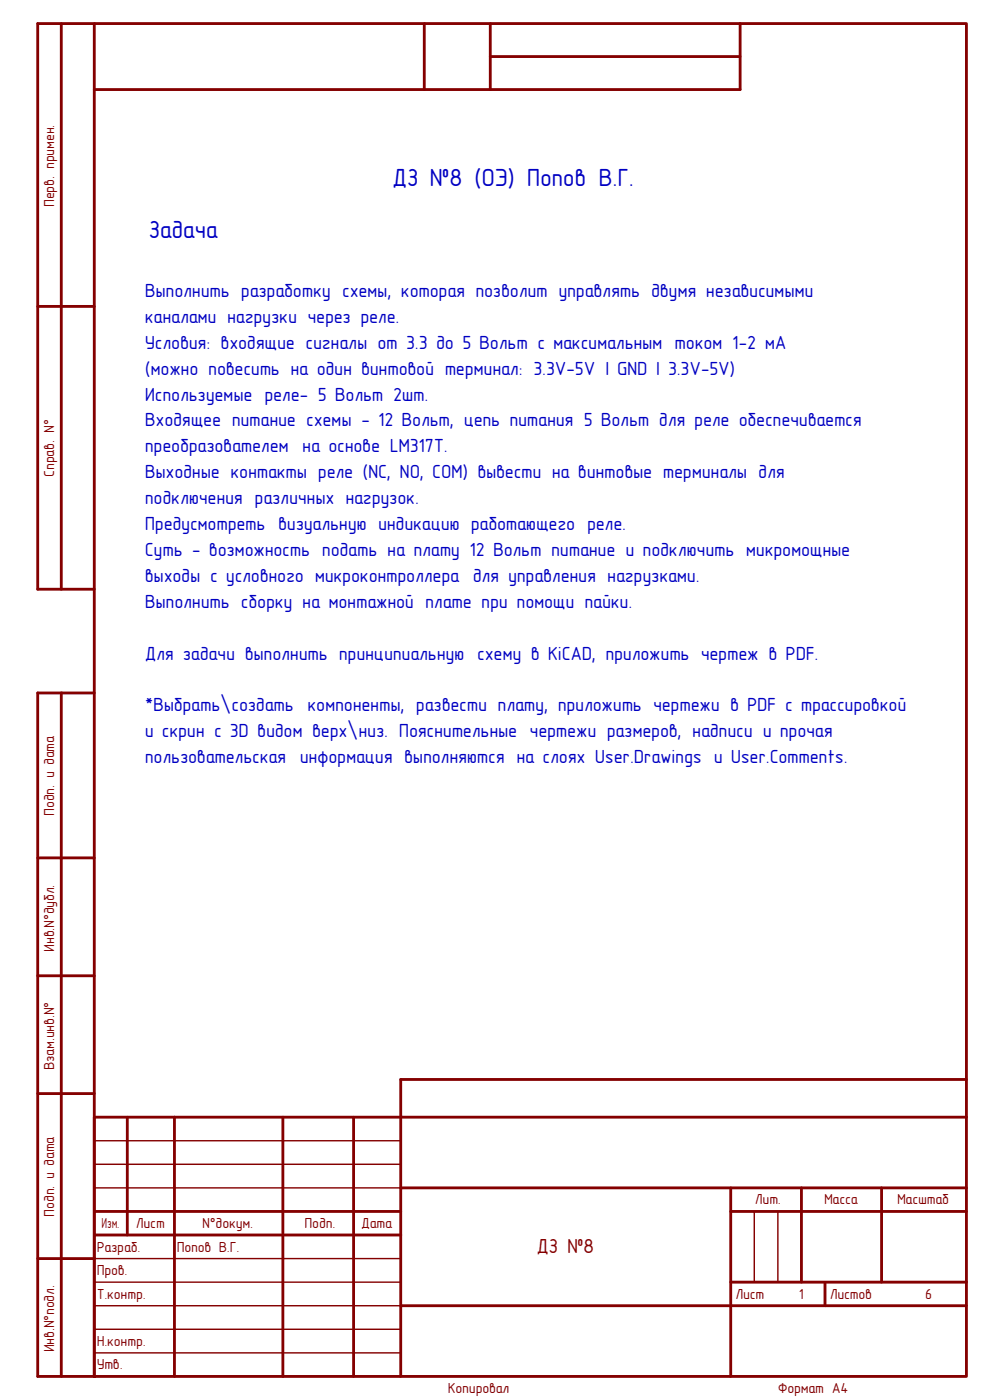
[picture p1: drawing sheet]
<svg xmlns="http://www.w3.org/2000/svg" width="210mm" height="297mm" viewBox="0 0 210 297" stroke-linecap="round" stroke-linejoin="round" font-family="sans-serif">
<defs><g id="words">
<g font-size="5.9" fill="#0000c2">
<text x="83.2" y="39.5">ДЗ №8 (ОЭ) Попов В.Г.</text>
<text x="31.5" y="50.4">Задача</text>
</g>
<text font-size="4.9" fill="#840000" x="113.8" y="265.9">ДЗ №8</text>
<g font-size="4.6" fill="#0000c2">
<text x="30.7" y="63">Выполнить разработку схемы, которая позволит управлять двумя независимыми</text>
<text x="30.7" y="68.5">каналами нагрузки через реле.</text>
<text x="30.7" y="74">Условия: входящие сигналы от 3.3 до 5 Вольт с максимальным током 1-2 мА</text>
<text x="30.7" y="79.5">(можно повесить на один винтовой терминал: 3.3V-5V | GND | 3.3V-5V)</text>
<text x="30.7" y="85">Используемые реле- 5 Вольт 2шт.</text>
<text x="30.7" y="90.5">Входящее питание схемы - 12 Вольт, цепь питания 5 Вольт для реле обеспечивается</text>
<text x="30.7" y="96">преобразователем на основе LM317T.</text>
<text x="30.7" y="101.5">Выходные контакты реле (NC, NO, COM) вывести на винтовые терминалы для</text>
<text x="30.7" y="107">подключения различных нагрузок.</text>
<text x="30.7" y="112.4">Предусмотреть визуальную индикацию работающего реле.</text>
<text x="30.7" y="117.9">Суть - возможность подать на плату 12 Вольт питание и подключить микромощные</text>
<text x="30.7" y="123.4">выходы с условного микроконтроллера для управления нагрузками.</text>
<text x="30.7" y="128.9">Выполнить сборку на монтажной плате при помощи пайки.</text>
<text x="30.7" y="139.9">Для задачи выполнить принципиальную схему в KiCAD, приложить чертеж в PDF.</text>
<text x="30.7" y="150.9">*Выбрать\создать компоненты, развести плату, приложить чертежи в PDF с трассировкой</text>
<text x="30.7" y="156.4">и скрин с 3D видом верх\низ. Пояснительные чертежи размеров, надписи и прочая</text>
<text x="30.7" y="161.9">пользовательская информация выполняются на слоях User.Drawings и User.Comments.</text>
</g>
<g font-size="3.5" fill="#840000">
<text x="11.5" y="43.9" transform="rotate(-90 11.5 43.9)">Перв. примен.</text>
<text x="11.5" y="101.1" transform="rotate(-90 11.5 101.1)">Справ. N°</text>
<text x="11.5" y="173.1" transform="rotate(-90 11.5 173.1)">Подп. и дата</text>
<text x="11.5" y="201.9" transform="rotate(-90 11.5 201.9)">Инв.N°дубл.</text>
<text x="11.5" y="227" transform="rotate(-90 11.5 227)">Взам.инв.N°</text>
<text x="160.1" y="255.5">Лит.</text>
<text x="174.8" y="255.5">Масса</text>
<text x="190.3" y="255.5">Масштаб</text>
<text x="11.5" y="258.1" transform="rotate(-90 11.5 258.1)">Подп. и дата</text>
<text x="21.6" y="260.5">Изм.</text>
<text x="28.8" y="260.5">Лист</text>
<text x="42.9" y="260.5">N°докум.</text>
<text x="64.6" y="260.5">Подп.</text>
<text x="76.6" y="260.5">Дата</text>
<text x="20.5" y="265.5">Разраб.</text>
<text x="37.5" y="265.5">Попов В.Г.</text>
<text x="20.5" y="270.5">Пров.</text>
<text x="20.5" y="275.5">Т.контр.</text>
<text x="156" y="275.5">Лист</text>
<text x="169.5" y="275.5">1</text>
<text x="176" y="275.5">Листов</text>
<text x="196.3" y="275.5">6</text>
<text x="11.5" y="286.9" transform="rotate(-90 11.5 286.9)">Инв.N°подл.</text>
<text x="20.5" y="285.5">Н.контр.</text>
<text x="20.5" y="290.5">Утв.</text>
<text x="95" y="295.5">Копировал</text>
<text x="165" y="295.5">Формат A4</text>
</g>
</g></defs>
<g fill="none" stroke="#840000" stroke-width=".6">
<path d="M13 5v120M20 5h185v287h-185zM20 5h-12v120h12M90 5v14M104 5v14M104 12h53M157 5v14h-137M8 65h12M13 147v145M20 147h-12v145h12M8 182h12M8 207h12"/>
<path d="M8 232h12M27 237v25M37 237v55M60 237v55M75 237v55M205 229h-120v63M205 237h-185v55M20 257h65M85 252h120M155 257h50M155 252v40M170 252v20"/>
<path d="M187 252v20M8 267h12M20 262h65M85 277h120M155 272h50M175 272v5"/>
</g>
<path d="M20 252h65M20 247h65M20 242h65M160 257v15M165 257v15M20 277h65M20 272h65M20 267h65M20 287h65M20 282h65" fill="none" stroke="#840000" stroke-width=".3"/>
<use href="#words"/>
</svg>
